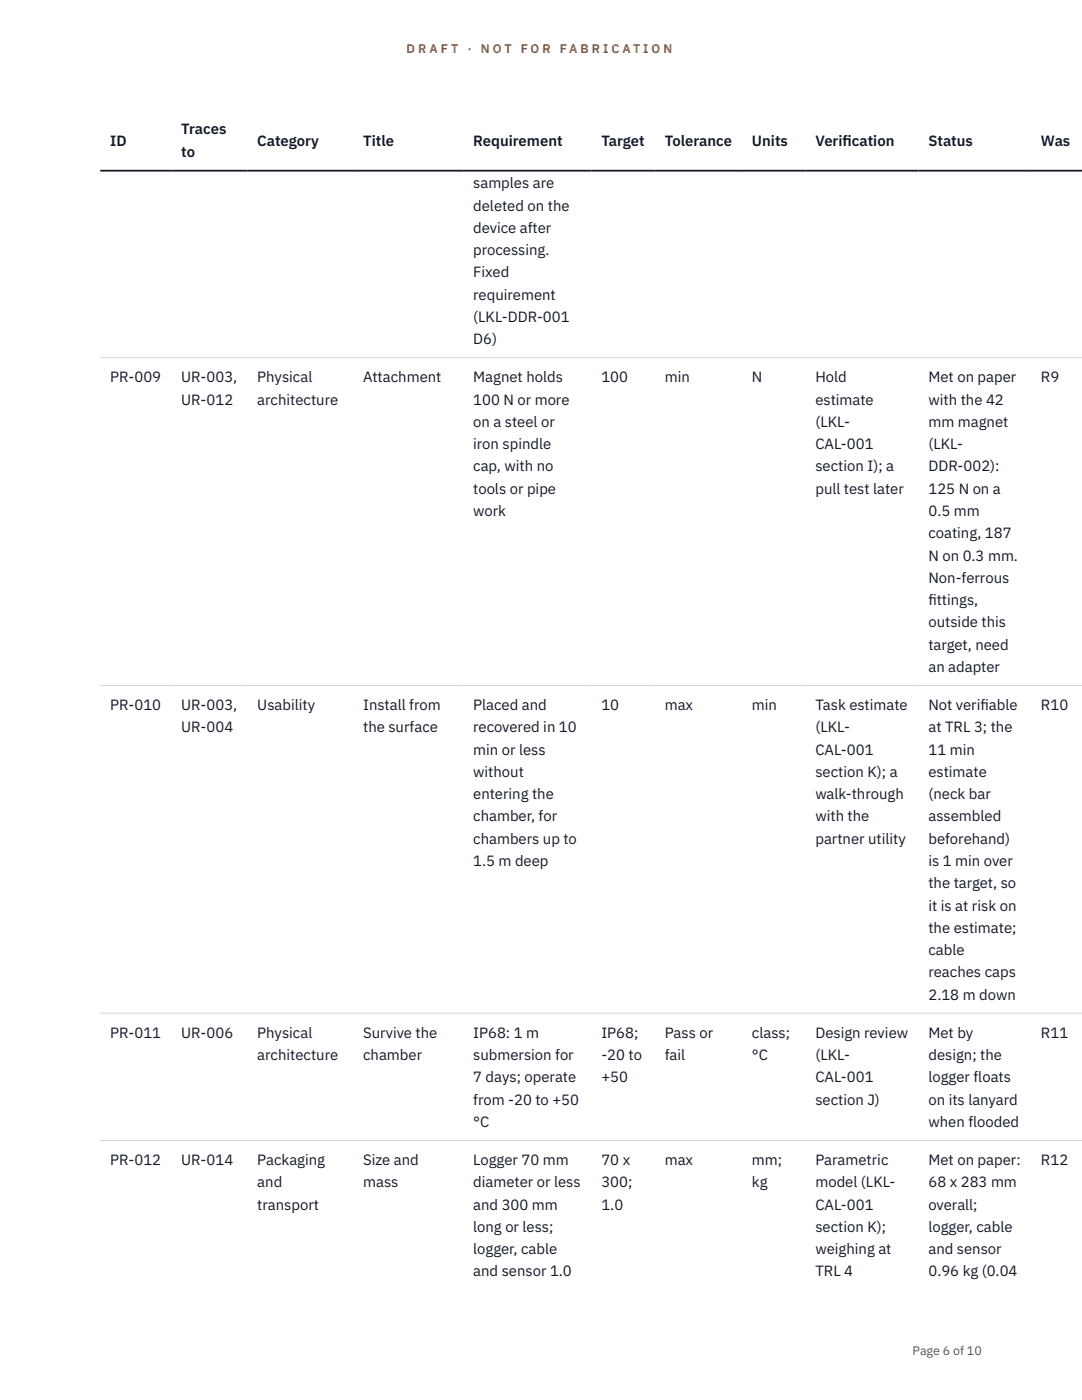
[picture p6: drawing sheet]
<svg xmlns="http://www.w3.org/2000/svg" width="216mm" height="279mm" viewBox="0 0 216 279" stroke-linecap="round" stroke-linejoin="round" font-family="sans-serif">
<defs><g id="words">
<g font-size="3" fill="#111827">
<text x="22" y="29.1">ID</text>
<text x="36.2" y="26.8">Traces</text>
<text x="51.3" y="29.1">Category</text>
<text x="72.5" y="29.1">Title</text>
<text x="94.4" y="29.1">Requirement</text>
<text x="120" y="29.1">Target</text>
<text x="132.6" y="29.1">Tolerance</text>
<text x="150" y="29.1">Units</text>
<text x="162.7" y="29.1">Verif</text>
<text x="168.1" y="29.1">ication</text>
<text x="185.3" y="29.1">Status</text>
<text x="207.7" y="29.1">Was</text>
<text x="36.2" y="31.3">to</text>
<text x="94.4" y="37.6">samples are</text>
<text x="94.4" y="42">deleted on the</text>
<text x="94.4" y="46.5">device after</text>
<text x="94.4" y="50.9">processing.</text>
<text x="94.4" y="55.4">Fixed</text>
<text x="94.4" y="59.8">requirement</text>
<text x="94.4" y="64.2">(LKL-DDR-001</text>
<text x="94.4" y="68.7">D6)</text>
<text x="22" y="76.3">PR-009</text>
<text x="36.2" y="76.3">UR-003,</text>
<text x="51.3" y="76.3">Physical</text>
<text x="72.5" y="76.3">Attachment</text>
<text x="94.4" y="76.3">Magnet holds</text>
<text x="120" y="76.3">100</text>
<text x="132.6" y="76.3">min</text>
<text x="150" y="76.3">N</text>
<text x="162.7" y="76.3">Hold</text>
<text x="185.3" y="76.3">Met on paper</text>
<text x="207.7" y="76.3">R9</text>
<text x="36.2" y="80.8">UR-012</text>
<text x="51.3" y="80.8">architecture</text>
<text x="94.4" y="80.8">100 N or more</text>
<text x="162.7" y="80.8">estimate</text>
<text x="185.3" y="80.8">with the 42</text>
<text x="94.4" y="85.2">on a steel or</text>
<text x="94.4" y="89.6">iron spindle</text>
<text x="162.7" y="85.2">(LKL-</text>
<text x="162.7" y="89.6">CAL-001</text>
<text x="185.3" y="85.2">mm magnet</text>
<text x="185.3" y="89.6">(LKL-</text>
<text x="94.4" y="94.1">cap, with no</text>
<text x="162.7" y="94.1">section I); a</text>
<text x="185.3" y="94.1">DDR-002):</text>
<text x="94.4" y="98.5">tools or pipe</text>
<text x="162.7" y="98.5">pull test later</text>
<text x="185.3" y="98.5">125 N on a</text>
<text x="94.4" y="103">work</text>
<text x="185.3" y="103">0.5 mm</text>
<text x="185.3" y="107.4">coating, 187</text>
<text x="185.3" y="111.9">N on 0.3 mm.</text>
<text x="185.3" y="116.3">Non-ferrous</text>
<text x="185.3" y="120.8">f</text>
<text x="185.3" y="120.8">ittings,</text>
<text x="185.3" y="125.2">outside this</text>
<text x="185.3" y="129.7">target, need</text>
<text x="185.3" y="134.1">an adapter</text>
<text x="22" y="141.7">PR-010</text>
<text x="36.2" y="141.7">UR-003,</text>
<text x="51.3" y="141.7">Usability</text>
<text x="72.5" y="141.7">Install from</text>
<text x="94.4" y="141.7">Placed and</text>
<text x="120" y="141.7">10</text>
<text x="132.6" y="141.7">max</text>
<text x="150" y="141.7">min</text>
<text x="162.7" y="141.7">Task estimate</text>
<text x="185.3" y="141.7">Not verif</text>
<text x="195.6" y="141.7">iable</text>
<text x="207.7" y="141.7">R10</text>
<text x="36.2" y="146.2">UR-004</text>
<text x="72.5" y="146.2">the surface</text>
<text x="94.4" y="146.2">recovered in 10</text>
<text x="162.7" y="146.2">(LKL-</text>
<text x="185.3" y="146.2">at TRL 3; the</text>
<text x="94.4" y="150.6">min or less</text>
<text x="94.4" y="155.1">without</text>
<text x="162.7" y="150.6">CAL-001</text>
<text x="162.7" y="155.1">section K); a</text>
<text x="185.3" y="150.6">11 min</text>
<text x="185.3" y="155.1">estimate</text>
<text x="94.4" y="159.5">entering the</text>
<text x="162.7" y="159.5">walk-through</text>
<text x="185.3" y="159.5">(neck bar</text>
<text x="94.4" y="163.9">chamber, for</text>
<text x="162.7" y="163.9">with the</text>
<text x="185.3" y="163.9">assembled</text>
<text x="94.4" y="168.4">chambers up to</text>
<text x="94.4" y="172.8">1.5 m deep</text>
<text x="162.7" y="168.4">partner utility</text>
<text x="185.3" y="168.4">beforehand)</text>
<text x="185.3" y="172.8">is 1 min over</text>
<text x="185.3" y="177.3">the target, so</text>
<text x="185.3" y="181.7">it is at risk on</text>
<text x="185.3" y="186.2">the estimate;</text>
<text x="185.3" y="190.6">cable</text>
<text x="185.3" y="195.1">reaches caps</text>
<text x="185.3" y="199.5">2.18 m down</text>
<text x="22" y="207.1">PR-011</text>
<text x="36.2" y="207.1">UR-006</text>
<text x="51.3" y="207.1">Physical</text>
<text x="72.5" y="207.1">Survive the</text>
<text x="94.4" y="207.1">IP68: 1 m</text>
<text x="120" y="207.1">IP68;</text>
<text x="132.6" y="207.1">Pass or</text>
<text x="150" y="207.1">class;</text>
<text x="162.7" y="207.1">Design review</text>
<text x="185.3" y="207.1">Met by</text>
<text x="207.7" y="207.1">R11</text>
<text x="51.3" y="211.6">architecture</text>
<text x="72.5" y="211.6">chamber</text>
<text x="94.4" y="211.6">submersion for</text>
<text x="120" y="211.6">-20 to</text>
<text x="132.6" y="211.6">fail</text>
<text x="150" y="211.6">°C</text>
<text x="162.7" y="211.6">(LKL-</text>
<text x="185.3" y="211.6">design; the</text>
<text x="94.4" y="216">7 days; operate</text>
<text x="94.4" y="220.5">from -20 to +50</text>
<text x="120" y="216">+50</text>
<text x="162.7" y="216">CAL-001</text>
<text x="162.7" y="220.5">section J)</text>
<text x="185.3" y="216">logger floats</text>
<text x="185.3" y="220.5">on its lanyard</text>
<text x="94.4" y="224.9">°C</text>
<text x="185.3" y="224.9">when flooded</text>
<text x="22" y="232.5">PR-012</text>
<text x="36.2" y="232.5">UR-014</text>
<text x="51.3" y="232.5">Packaging</text>
<text x="72.5" y="232.5">Size and</text>
<text x="94.4" y="232.5">Logger 70 mm</text>
<text x="120" y="232.5">70 x</text>
<text x="132.6" y="232.5">max</text>
<text x="150" y="232.5">mm;</text>
<text x="162.7" y="232.5">Parametric</text>
<text x="185.3" y="232.5">Met on paper:</text>
<text x="207.7" y="232.5">R12</text>
<text x="51.3" y="237">and</text>
<text x="72.5" y="237">mass</text>
<text x="94.4" y="237">diameter or less</text>
<text x="120" y="237">300;</text>
<text x="150" y="237">kg</text>
<text x="162.7" y="237">model (LKL-</text>
<text x="185.3" y="237">68 x 283 mm</text>
<text x="51.3" y="241.4">transport</text>
<text x="94.4" y="241.4">and 300 mm</text>
<text x="94.4" y="245.9">long or less;</text>
<text x="120" y="241.4">1.0</text>
<text x="162.7" y="241.4">CAL-001</text>
<text x="162.7" y="245.9">section K);</text>
<text x="185.3" y="241.4">overall;</text>
<text x="185.3" y="245.9">logger, cable</text>
<text x="94.4" y="250.3">logger, cable</text>
<text x="162.7" y="250.3">weighing at</text>
<text x="185.3" y="250.3">and sensor</text>
<text x="94.4" y="254.8">and sensor 1.0</text>
<text x="162.7" y="254.8">TRL 4</text>
<text x="185.3" y="254.8">0.96 kg (0.04</text>
</g>
<g font-size="2.5" fill="#b45309">
<text x="81.1" y="10.5">D R A F T</text>
<text x="93.3" y="10.5">·</text>
<text x="95.9" y="10.5">N O T</text>
<text x="103.9" y="10.5">F O R</text>
<text x="111.7" y="10.5">F A B R I C A T I O N</text>
</g>
<text font-size="2.5" fill="#4b5563" x="182.1" y="270.3">Page 6 of 10</text>
</g></defs>
<path d="M20 71.4h195.9M20 136.8h195.9M20 202.2h195.9M20 227.6h195.9" fill="none" stroke="#d1d5db" stroke-width=".2"/>
<path d="M20 34.1h195.9" fill="none" stroke="#111827" stroke-width=".35"/>
<use href="#words"/>
</svg>
